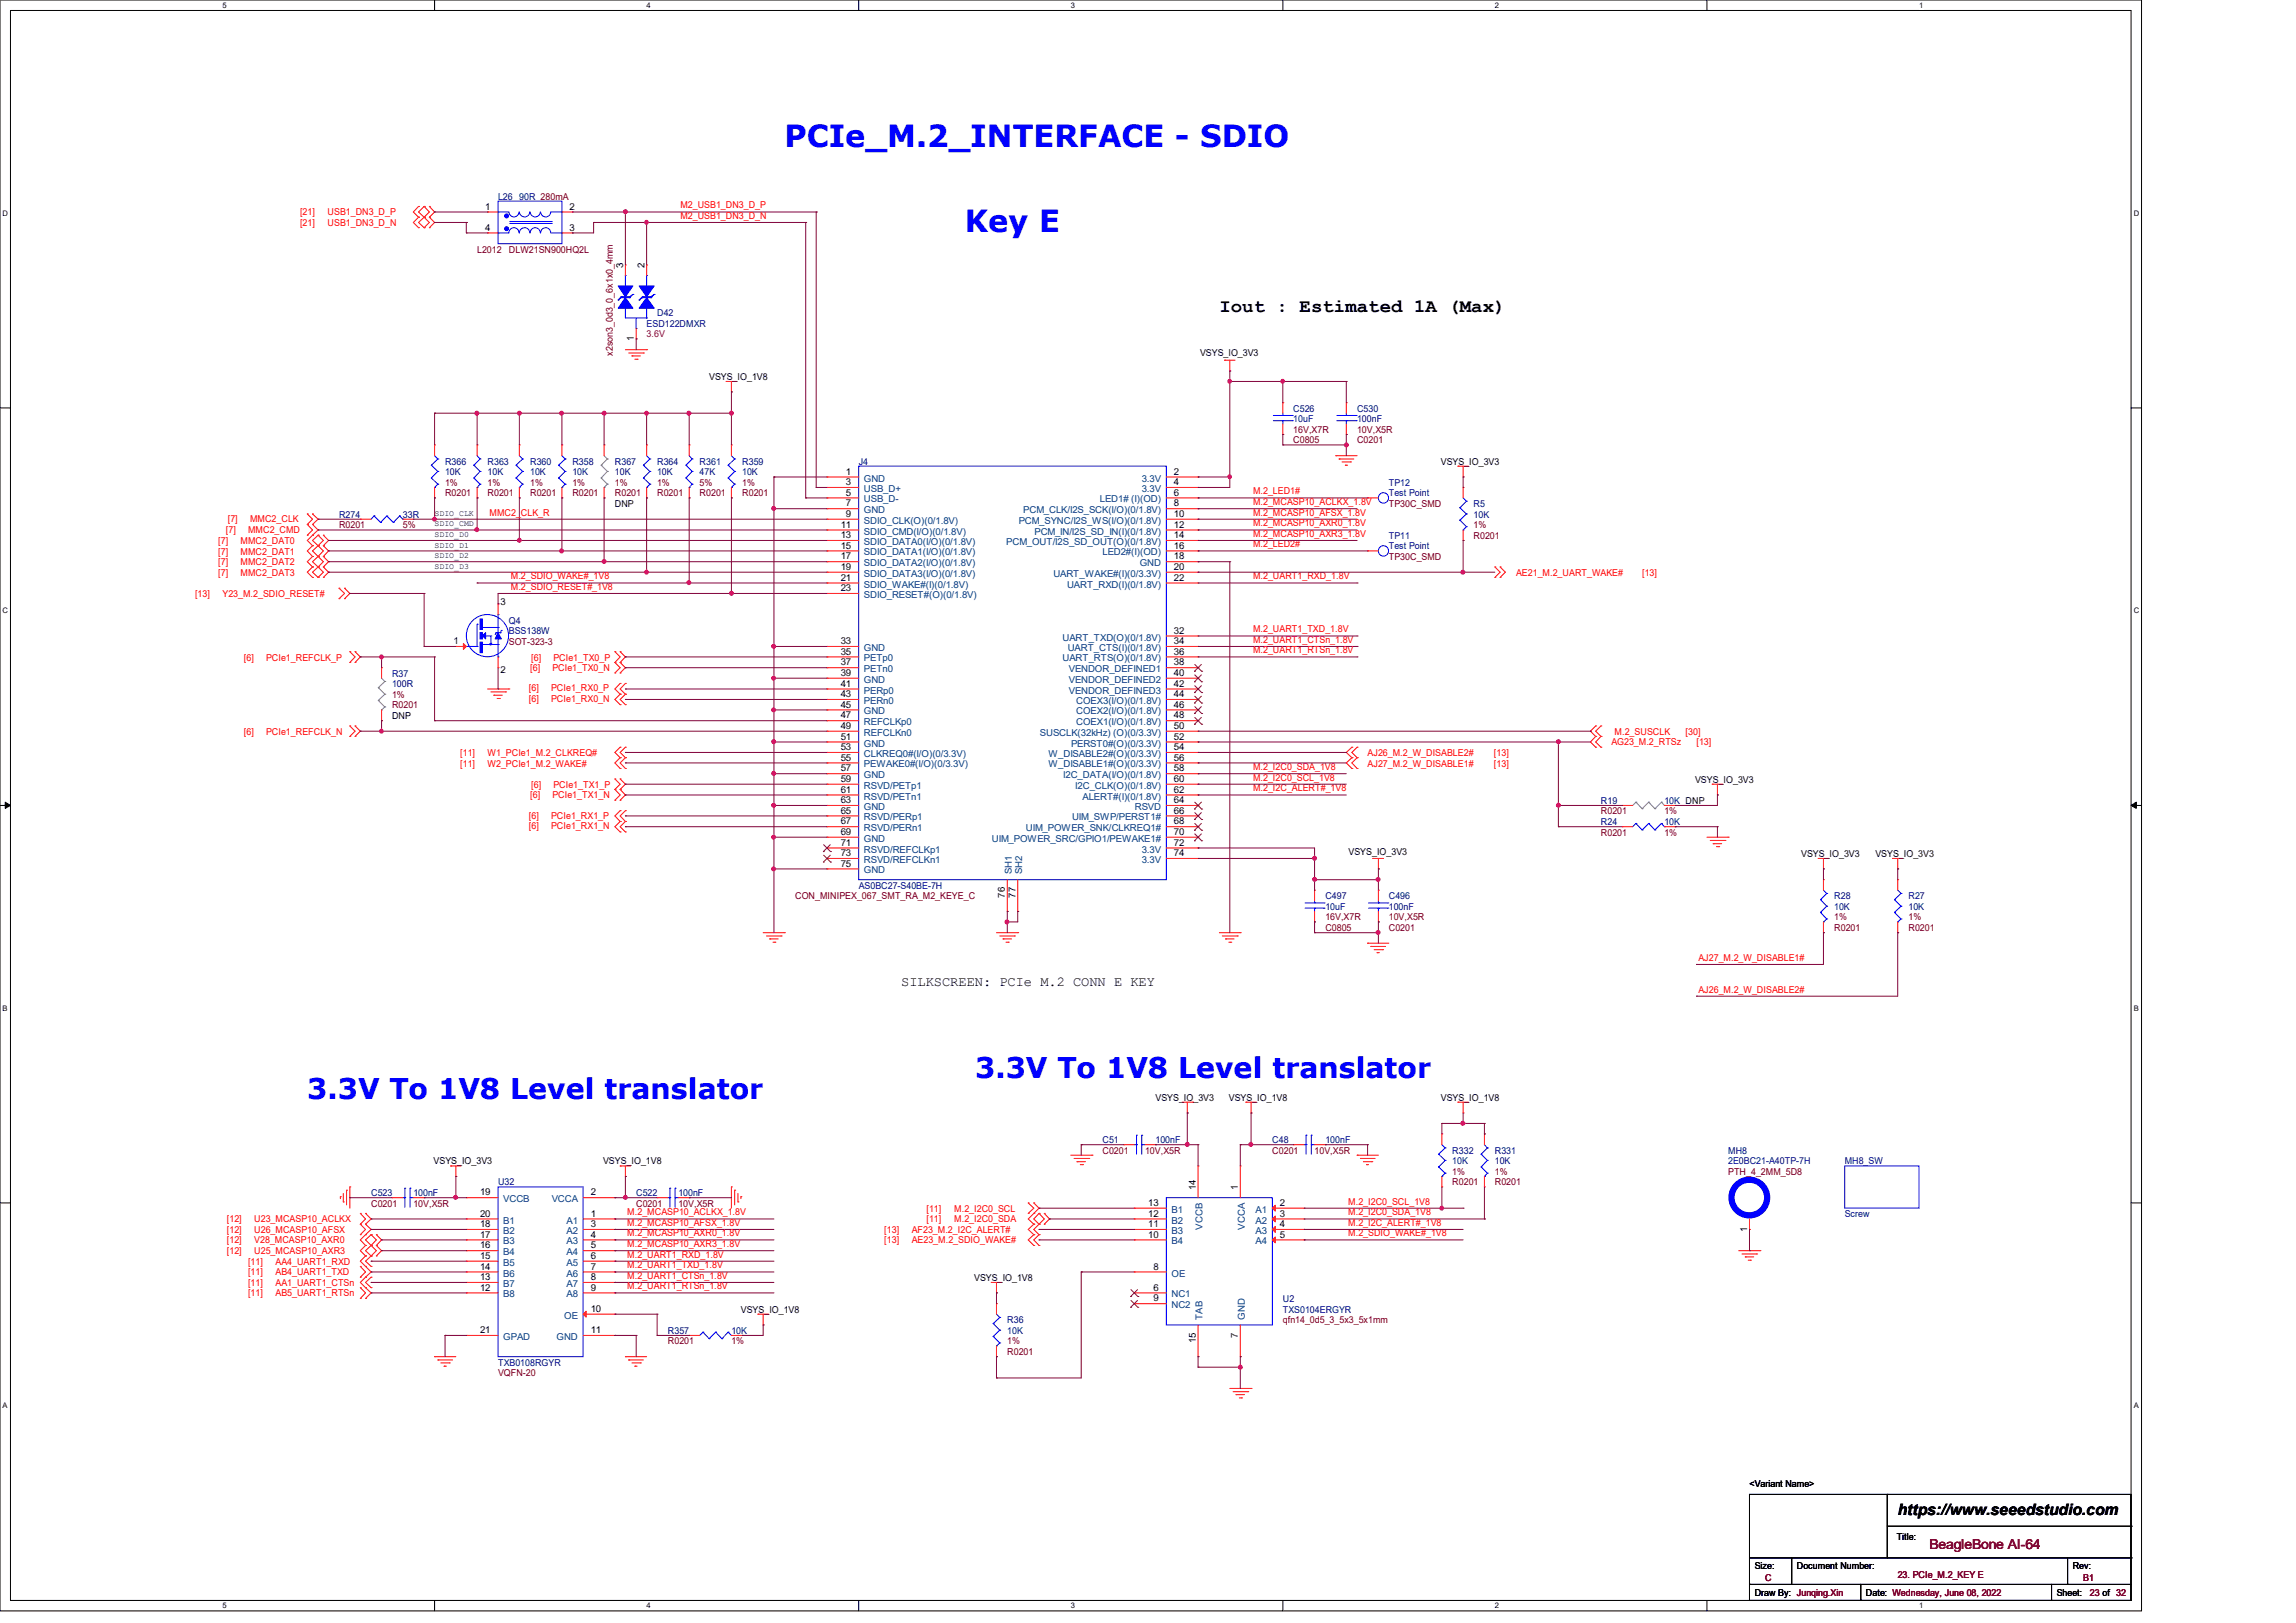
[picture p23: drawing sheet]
<svg xmlns="http://www.w3.org/2000/svg" width="297mm" height="210mm" viewBox="0 0 297 210" stroke-linecap="round" stroke-linejoin="round" font-family="sans-serif">
<defs><g id="words">
<g font-size="3.9" fill="#00f">
<text x="101.5" y="19">PCIe_M.2_INTERFACE - SDIO</text>
<text x="124.8" y="30">Key E</text>
</g>
<g font-size="3.7" fill="#00f">
<text x="39.8" y="142.2">3.3V To 1V8 Level translator</text>
<text x="126.2" y="139.5">3.3V To 1V8 Level translator</text>
</g>
<text font-size="2.5" x="157.7" y="40.4">Iout : Estimated 1A (Max)</text>
<text font-size="2" x="245.5" y="196.1">https://www.seeedstudio.com</text>
<text font-size="1.8" x="116.6" y="127.6">SILKSCREEN: PCIe M.2 CONN E KEY</text>
<text font-size="1.8" fill="#7f0000" x="249.6" y="200.5">BeagleBone AI-64</text>
<g font-size="1.2" fill="#f00">
<text x="38.8" y="27.9">[21]</text>
<text x="38.8" y="29.3">[21]</text>
<text x="42.4" y="27.9">USB1_DN3_D_P</text>
<text x="42.4" y="29.3">USB1_DN3_D_N</text>
<text x="88" y="27">M2_USB1_DN3_D_P</text>
<text x="88" y="28.3">M2_USB1_DN3_D_N</text>
<text x="162.1" y="64">M.2_LED1#</text>
<text x="162.1" y="65.4">M.2_MCASP10_ACLKX_1.8V</text>
<text x="28.2" y="70.4">[7]</text>
<text x="28.2" y="71.8">[7]</text>
<text x="29.2" y="69">[7]</text>
<text x="29.5" y="67.5">[7]</text>
<text x="31.1" y="70.4">MMC2_DAT0</text>
<text x="31.1" y="71.8">MMC2_DAT1</text>
<text x="32.1" y="69">MMC2_CMD</text>
<text x="32.3" y="67.5">MMC2_CLK</text>
<text x="63.3" y="66.7">MMC2_CLK_R</text>
<text x="162.1" y="70.8">M.2_LED2#</text>
<text x="162.1" y="66.7">M.2_MCASP10_AFSX_1.8V</text>
<text x="162.1" y="68.1">M.2_MCASP10_AXR0_1.8V</text>
<text x="162.1" y="69.5">M.2_MCASP10_AXR3_1.8V</text>
<text x="25.2" y="77.3">[13]</text>
<text x="28.2" y="73.2">[7]</text>
<text x="28.2" y="74.5">[7]</text>
<text x="28.8" y="77.3">Y23_M.2_SDIO_RESET#</text>
<text x="31.1" y="73.2">MMC2_DAT2</text>
<text x="31.1" y="74.5">MMC2_DAT3</text>
<text x="66.1" y="76.3">M.2_SDIO_RESET#_1V8</text>
<text x="66.1" y="75">M.2_SDIO_WAKE#_1V8</text>
<text x="162.1" y="75">M.2_UART1_RXD_1.8V</text>
<text x="196.1" y="74.5">AE21_M.2_UART_WAKE#</text>
<text x="212.4" y="74.5">[13]</text>
<text x="162.1" y="83.2">M.2_UART1_CTSn_1.8V</text>
<text x="162.1" y="81.8">M.2_UART1_TXD_1.8V</text>
<text x="31.5" y="85.5">[6]</text>
<text x="34.4" y="85.5">PCIe1_REFCLK_P</text>
<text x="68.4" y="89.4">[6]</text>
<text x="68.6" y="86.9">[6]</text>
<text x="68.7" y="85.5">[6]</text>
<text x="71.3" y="89.4">PCIe1_RX0_P</text>
<text x="71.5" y="86.9">PCIe1_TX0_N</text>
<text x="71.6" y="85.5">PCIe1_TX0_P</text>
<text x="162.1" y="84.5">M.2_UART1_RTSn_1.8V</text>
<text x="31.5" y="95.1">[6]</text>
<text x="34.4" y="95.1">PCIe1_REFCLK_N</text>
<text x="68.4" y="90.8">[6]</text>
<text x="71.3" y="90.8">PCIe1_RX0_N</text>
<text x="208.9" y="95.1">M.2_SUSCLK</text>
<text x="218.1" y="95.1">[30]</text>
<text x="59.5" y="99.2">[11]</text>
<text x="59.5" y="97.8">[11]</text>
<text x="63.1" y="99.2">W2_PCIe1_M.2_WAKE#</text>
<text x="63.1" y="97.8">W1_PCIe1_M.2_CLKREQ#</text>
<text x="68.7" y="101.9">[6]</text>
<text x="71.6" y="101.9">PCIe1_TX1_P</text>
<text x="162.1" y="101">M.2_I2C0_SCL_1V8</text>
<text x="162.1" y="99.7">M.2_I2C0_SDA_1V8</text>
<text x="176.9" y="99.2">AJ27_M.2_W_DISABLE1#</text>
<text x="176.9" y="97.8">AJ26_M.2_W_DISABLE2#</text>
<text x="193.2" y="99.2">[13]</text>
<text x="193.2" y="97.8">[13]</text>
<text x="208.4" y="96.4">AG23_M.2_RTSz</text>
<text x="219.4" y="96.4">[13]</text>
<text x="68.4" y="105.9">[6]</text>
<text x="68.4" y="107.3">[6]</text>
<text x="68.6" y="103.3">[6]</text>
<text x="71.3" y="105.9">PCIe1_RX1_P</text>
<text x="71.3" y="107.3">PCIe1_RX1_N</text>
<text x="71.5" y="103.3">PCIe1_TX1_N</text>
<text x="162.1" y="102.4">M.2_I2C_ALERT#_1V8</text>
<text x="219.7" y="124.3">AJ27_M.2_W_DISABLE1#</text>
<text x="219.7" y="128.4">AJ26_M.2_W_DISABLE2#</text>
<text x="174.4" y="155.9">M.2_I2C0_SCL_1V8</text>
<text x="29.3" y="159.6">[12]</text>
<text x="29.3" y="160.9">[12]</text>
<text x="29.3" y="158.2">[12]</text>
<text x="32.9" y="158.2">U23_MCASP10_ACLKX</text>
<text x="32.9" y="159.6">U26_MCASP10_AFSX</text>
<text x="32.9" y="160.9">V28_MCASP10_AXR0</text>
<text x="81.2" y="157.3">M.2_MCASP10_ACLKX_1.8V</text>
<text x="81.2" y="158.6">M.2_MCASP10_AFSX_1.8V</text>
<text x="81.2" y="160">M.2_MCASP10_AXR0_1.8V</text>
<text x="81.2" y="161.4">M.2_MCASP10_AXR3_1.8V</text>
<text x="114.4" y="159.6">[13]</text>
<text x="114.4" y="160.9">[13]</text>
<text x="117.9" y="160.9">AE23_M.2_SDIO_WAKE#</text>
<text x="117.9" y="159.6">AF23_M.2_I2C_ALERT#</text>
<text x="119.8" y="156.8">[11]</text>
<text x="119.8" y="158.2">[11]</text>
<text x="123.4" y="156.8">M.2_I2C0_SCL</text>
<text x="123.4" y="158.2">M.2_I2C0_SDA</text>
<text x="174.4" y="157.3">M.2_I2C0_SDA_1V8</text>
<text x="174.4" y="160">M.2_SDIO_WAKE#_1V8</text>
<text x="174.4" y="158.6">M.2_I2C_ALERT#_1V8</text>
<text x="29.3" y="162.3">[12]</text>
<text x="32.1" y="163.7">[11]</text>
<text x="32.1" y="166.4">[11]</text>
<text x="32.1" y="167.8">[11]</text>
<text x="32.1" y="165">[11]</text>
<text x="32.9" y="162.3">U25_MCASP10_AXR3</text>
<text x="35.6" y="163.7">AA4_UART1_RXD</text>
<text x="35.6" y="165">AB4_UART1_TXD</text>
<text x="35.6" y="166.4">AA1_UART1_CTSn</text>
<text x="35.6" y="167.8">AB5_UART1_RTSn</text>
<text x="81.2" y="162.7">M.2_UART1_RXD_1.8V</text>
<text x="81.2" y="164.1">M.2_UART1_TXD_1.8V</text>
<text x="81.2" y="165.5">M.2_UART1_CTSn_1.8V</text>
<text x="81.2" y="166.8">M.2_UART1_RTSn_1.8V</text>
</g>
<g font-size="1.2">
<text x="62.8" y="27.1">1</text>
<text x="62.8" y="29.8">4</text>
<text x="73.7" y="27.1">2</text>
<text x="73.7" y="29.8">3</text>
<text x="80.6" y="34.7" transform="rotate(-90 80.6 34.7)">3</text>
<text x="83.4" y="34.7" transform="rotate(-90 83.4 34.7)">2</text>
<text x="82" y="44.2" transform="rotate(-90 82 44.2)">1</text>
<text x="155.2" y="46.1">VSYS_IO_3V3</text>
<text x="91.7" y="49.1">VSYS_IO_1V8</text>
<text x="79.5" y="65.6">DNP</text>
<text x="109.4" y="61.4">1</text>
<text x="109.4" y="62.8">3</text>
<text x="109.4" y="64.1">5</text>
<text x="109.4" y="65.5">7</text>
<text x="151.8" y="61.4">2</text>
<text x="151.8" y="62.8">4</text>
<text x="151.8" y="64.1">6</text>
<text x="151.8" y="65.5">8</text>
<text x="186.4" y="60.1">VSYS_IO_3V3</text>
<text x="108.8" y="68.3">11</text>
<text x="108.8" y="69.6">13</text>
<text x="108.8" y="71">15</text>
<text x="109.4" y="66.9">9</text>
<text x="151.8" y="66.9">10</text>
<text x="151.8" y="68.3">12</text>
<text x="151.8" y="69.6">14</text>
<text x="151.8" y="71">16</text>
<text x="108.8" y="72.4">17</text>
<text x="108.8" y="73.7">19</text>
<text x="108.8" y="75.1">21</text>
<text x="108.8" y="76.5">23</text>
<text x="151.8" y="72.4">18</text>
<text x="151.8" y="73.7">20</text>
<text x="151.8" y="75.1">22</text>
<text x="58.7" y="83.4">1</text>
<text x="64.7" y="78.3">3</text>
<text x="108.8" y="83.4">33</text>
<text x="151.8" y="82">32</text>
<text x="151.8" y="83.4">34</text>
<text x="64.7" y="87.1">2</text>
<text x="108.8" y="84.7">35</text>
<text x="108.8" y="86.1">37</text>
<text x="108.8" y="87.5">39</text>
<text x="108.8" y="88.9">41</text>
<text x="151.8" y="84.7">36</text>
<text x="151.8" y="86.1">38</text>
<text x="151.8" y="87.5">40</text>
<text x="151.8" y="88.9">42</text>
<text x="50.7" y="93">DNP</text>
<text x="108.8" y="90.2">43</text>
<text x="108.8" y="91.6">45</text>
<text x="108.8" y="93">47</text>
<text x="108.8" y="94.3">49</text>
<text x="108.8" y="95.7">51</text>
<text x="151.8" y="90.2">44</text>
<text x="151.8" y="91.6">46</text>
<text x="151.8" y="93">48</text>
<text x="151.8" y="94.3">50</text>
<text x="151.8" y="95.7">52</text>
<text x="108.8" y="97.1">53</text>
<text x="108.8" y="98.4">55</text>
<text x="108.8" y="99.8">57</text>
<text x="108.8" y="101.2">59</text>
<text x="151.8" y="97.1">54</text>
<text x="151.8" y="98.4">56</text>
<text x="151.8" y="99.8">58</text>
<text x="151.8" y="101.2">60</text>
<text x="219.3" y="101.3">VSYS_IO_3V3</text>
<text x="108.8" y="102.6">61</text>
<text x="108.8" y="103.9">63</text>
<text x="108.8" y="105.3">65</text>
<text x="108.8" y="106.7">67</text>
<text x="151.8" y="102.6">62</text>
<text x="151.8" y="103.9">64</text>
<text x="151.8" y="105.3">66</text>
<text x="151.8" y="106.7">68</text>
<text x="108.8" y="108">69</text>
<text x="108.8" y="109.4">71</text>
<text x="108.8" y="110.8">73</text>
<text x="108.8" y="112.1">75</text>
<text x="151.8" y="108">70</text>
<text x="151.8" y="109.4">72</text>
<text x="151.8" y="110.8">74</text>
<text x="174.5" y="110.6">VSYS_IO_3V3</text>
<text x="233" y="110.9">VSYS_IO_3V3</text>
<text x="242.6" y="110.9">VSYS_IO_3V3</text>
<text x="130" y="116.2" transform="rotate(-90 130 116.2)">76</text>
<text x="131.4" y="116.2" transform="rotate(-90 131.4 116.2)">77</text>
<text x="149.5" y="142.4">VSYS_IO_3V3</text>
<text x="159" y="142.4">VSYS_IO_1V8</text>
<text x="186.4" y="142.4">VSYS_IO_1V8</text>
<text x="56.1" y="150.6">VSYS_IO_3V3</text>
<text x="62.1" y="154.7">19</text>
<text x="76.4" y="154.7">2</text>
<text x="78" y="150.6">VSYS_IO_1V8</text>
<text x="154.7" y="154" transform="rotate(-90 154.7 154)">14</text>
<text x="160.1" y="154" transform="rotate(-90 160.1 154)">1</text>
<text x="62.1" y="157.4">20</text>
<text x="62.1" y="158.8">18</text>
<text x="62.1" y="160.1">17</text>
<text x="62.1" y="161.5">16</text>
<text x="76.4" y="157.4">1</text>
<text x="76.4" y="158.8">3</text>
<text x="76.4" y="160.1">4</text>
<text x="76.4" y="161.5">5</text>
<text x="148.5" y="160.1">10</text>
<text x="148.5" y="158.8">11</text>
<text x="148.5" y="157.4">12</text>
<text x="148.5" y="156">13</text>
<text x="165.6" y="156">2</text>
<text x="165.6" y="157.4">3</text>
<text x="165.6" y="158.8">4</text>
<text x="165.6" y="160.1">5</text>
<text x="226" y="159.4" transform="rotate(-90 226 159.4)">1</text>
<text x="62.1" y="162.9">15</text>
<text x="62.1" y="164.3">14</text>
<text x="62.1" y="165.6">13</text>
<text x="62.1" y="167">12</text>
<text x="76.4" y="165.6">8</text>
<text x="76.4" y="162.9">6</text>
<text x="76.4" y="167">9</text>
<text x="76.4" y="164.3">7</text>
<text x="126" y="165.7">VSYS_IO_1V8</text>
<text x="149.2" y="164.3">8</text>
<text x="149.2" y="167">6</text>
<text x="62.1" y="172.5">21</text>
<text x="76.4" y="169.8">10</text>
<text x="76.4" y="172.5">11</text>
<text x="95.8" y="169.8">VSYS_IO_1V8</text>
<text x="149.2" y="168.4">9</text>
<text x="154.7" y="173.8" transform="rotate(-90 154.7 173.8)">15</text>
<text x="160.1" y="173.1" transform="rotate(-90 160.1 173.1)">7</text>
<text x="226.3" y="192.4">&lt;Variant Name&gt;</text>
<text x="227" y="203">Size:</text>
<text x="232.5" y="203">Document Number:</text>
<text x="245.4" y="199.3">Title:</text>
<text x="268.1" y="203">Rev:</text>
<text x="227" y="206.6">Draw By: Junqing.Xin</text>
<text x="241.4" y="206.6">Date: Wednesday, June 08, 2022</text>
<text x="266.1" y="206.6">Sheet:</text>
</g>
<g font-size="1.2" fill="#00007f">
<text x="64.4" y="25.8">L26 90R 280mA</text>
<text x="85" y="40.9">D42</text>
<text x="83.6" y="42.3">ESD122DMXR</text>
<text x="167.3" y="53.3">C526</text>
<text x="175.6" y="53.3">C530</text>
<text x="167.3" y="54.6">10uF</text>
<text x="175.6" y="54.6">100nF</text>
<text x="57.6" y="60.1">R366</text>
<text x="57.6" y="61.5">10K</text>
<text x="63.1" y="60.1">R363</text>
<text x="63.1" y="61.5">10K</text>
<text x="68.6" y="60.1">R360</text>
<text x="68.6" y="61.5">10K</text>
<text x="74" y="60.1">R358</text>
<text x="74" y="61.5">10K</text>
<text x="79.5" y="60.1">R367</text>
<text x="79.5" y="61.5">10K</text>
<text x="85" y="60.1">R364</text>
<text x="85" y="61.5">10K</text>
<text x="90.5" y="60.1">R361</text>
<text x="90.5" y="61.5">47K</text>
<text x="96" y="60.1">R359</text>
<text x="96" y="61.5">10K</text>
<text x="111.1" y="60.1">J4</text>
<text x="179.7" y="62.9">TP12</text>
<text x="179.7" y="64.2">Test Point</text>
<text x="190.6" y="65.6">R5</text>
<text x="43.9" y="67">R274</text>
<text x="52.1" y="67">33R</text>
<text x="179.7" y="69.7">TP11</text>
<text x="179.7" y="71.1">Test Point</text>
<text x="190.6" y="67">10K</text>
<text x="65.8" y="80.7">Q4</text>
<text x="65.8" y="82">BSS138W</text>
<text x="50.7" y="87.5">R37</text>
<text x="50.7" y="88.9">100R</text>
<text x="207.1" y="106.7">R24</text>
<text x="207.1" y="104">R19</text>
<text x="215.3" y="106.7">10K</text>
<text x="215.3" y="104">10K DNP</text>
<text x="111.1" y="115">AS0BC27-S40BE-7H</text>
<text x="171.4" y="116.3">C497</text>
<text x="171.4" y="117.7">10uF</text>
<text x="179.7" y="116.3">C496</text>
<text x="179.7" y="117.7">100nF</text>
<text x="237.3" y="116.3">R28</text>
<text x="237.3" y="117.7">10K</text>
<text x="246.9" y="116.3">R27</text>
<text x="246.9" y="117.7">10K</text>
<text x="142.6" y="147.9">C51</text>
<text x="149.5" y="147.9">100nF</text>
<text x="164.6" y="147.9">C48</text>
<text x="171.4" y="147.9">100nF</text>
<text x="187.9" y="149.3">R332</text>
<text x="193.4" y="149.3">R331</text>
<text x="223.6" y="149.3">MH8</text>
<text x="48" y="154.7">C523</text>
<text x="53.5" y="154.7">100nF</text>
<text x="64.4" y="153.4">U32</text>
<text x="82.3" y="154.7">C522</text>
<text x="87.8" y="154.7">100nF</text>
<text x="187.9" y="150.6">10K</text>
<text x="193.4" y="150.6">10K</text>
<text x="223.6" y="150.6">2E0BC21-A40TP-7H</text>
<text x="238.6" y="150.6">MH8_SW</text>
<text x="238.6" y="157.5">Screw</text>
<text x="86.4" y="172.6">R357</text>
<text x="94.6" y="172.6">10K</text>
<text x="130.3" y="171.2">R36</text>
<text x="130.3" y="172.6">10K</text>
<text x="165.9" y="168.4">U2</text>
<text x="165.9" y="169.8">TXS0104ERGYR</text>
<text x="64.4" y="176.7">TXB0108RGYR</text>
</g>
<g font-size="1.2" fill="#7f0000">
<text x="61.7" y="32.7">L2012</text>
<text x="65.8" y="32.7">DLW21SN900HQ2L</text>
<text x="79.3" y="46.1" transform="rotate(-90 79.3 46.1)">x2son3_0d3_0_6x1x0_4mm</text>
<text x="167.3" y="57.4">C0805</text>
<text x="167.3" y="56">16V,X7R</text>
<text x="175.6" y="57.4">C0201</text>
<text x="175.6" y="56">10V,X5R</text>
<text x="57.6" y="62.9">1%</text>
<text x="57.6" y="64.2">R0201</text>
<text x="63.1" y="62.9">1%</text>
<text x="63.1" y="64.2">R0201</text>
<text x="68.6" y="62.9">1%</text>
<text x="68.6" y="64.2">R0201</text>
<text x="74" y="62.9">1%</text>
<text x="74" y="64.2">R0201</text>
<text x="79.5" y="62.9">1%</text>
<text x="79.5" y="64.2">R0201</text>
<text x="85" y="62.9">1%</text>
<text x="85" y="64.2">R0201</text>
<text x="90.5" y="62.9">5%</text>
<text x="90.5" y="64.2">R0201</text>
<text x="96" y="62.9">1%</text>
<text x="96" y="64.2">R0201</text>
<text x="179.7" y="65.6">TP30C_SMD</text>
<text x="43.9" y="68.3">R0201</text>
<text x="52.1" y="68.3">5%</text>
<text x="190.6" y="68.3">1%</text>
<text x="190.6" y="69.7">R0201</text>
<text x="179.7" y="72.4">TP30C_SMD</text>
<text x="65.8" y="83.4">SOT-323-3</text>
<text x="50.7" y="90.3">1%</text>
<text x="50.7" y="91.7">R0201</text>
<text x="207.1" y="105.4">R0201</text>
<text x="215.3" y="105.4">1%</text>
<text x="207.1" y="108.1">R0201</text>
<text x="215.3" y="108.1">1%</text>
<text x="102.9" y="116.3">CON_MINIPEX_067_SMT_RA_M2_KEYE_C</text>
<text x="171.4" y="119.1">16V,X7R</text>
<text x="179.7" y="119.1">10V,X5R</text>
<text x="237.3" y="119.1">1%</text>
<text x="246.9" y="119.1">1%</text>
<text x="171.4" y="120.4">C0805</text>
<text x="179.7" y="120.4">C0201</text>
<text x="237.3" y="120.4">R0201</text>
<text x="246.9" y="120.4">R0201</text>
<text x="142.6" y="149.3">C0201</text>
<text x="148.1" y="149.3">10V,X5R</text>
<text x="164.6" y="149.3">C0201</text>
<text x="170.1" y="149.3">10V,X5R</text>
<text x="187.9" y="152">1%</text>
<text x="187.9" y="153.4">R0201</text>
<text x="193.4" y="152">1%</text>
<text x="193.4" y="153.4">R0201</text>
<text x="223.6" y="152">PTH_4_2MM_5D8</text>
<text x="48" y="156.1">C0201</text>
<text x="53.5" y="156.1">10V,X5R</text>
<text x="82.3" y="156.1">C0201</text>
<text x="87.8" y="156.1">10V,X5R</text>
<text x="86.4" y="173.9">R0201</text>
<text x="94.6" y="173.9">1%</text>
<text x="130.3" y="173.9">1%</text>
<text x="165.9" y="171.2">qfn14_0d5_3_5x3_5x1mm</text>
<text x="64.4" y="178.1">VQFN-20</text>
<text x="130.3" y="175.3">R0201</text>
<text x="228.3" y="204.6">C</text>
<text x="245.5" y="204.1">23. PCIe_M.2_KEY E</text>
<text x="269.5" y="204.6">B1</text>
<text x="270.3" y="206.6">23 of 32</text>
</g>
<text font-size="1.2" fill="#7f003f" x="83.6" y="43.6">3.6V</text>
<g font-size="1.2" fill="#003f7f">
<text x="111.8" y="62.3">GND</text>
<text x="111.8" y="63.7">USB_D+</text>
<text x="111.8" y="65">USB_D-</text>
<text x="142.3" y="65">LED1# (I)(OD)</text>
<text x="147.7" y="62.3">3.3V</text>
<text x="147.7" y="63.7">3.3V</text>
<text x="111.8" y="66.4">GND</text>
<text x="111.8" y="67.8">SDIO_CLK(O)(0/1.8V)</text>
<text x="111.8" y="69.2">SDIO_CMD(I/O)(0/1.8V)</text>
<text x="111.8" y="70.5">SDIO_DATA0(I/O)(0/1.8V)</text>
<text x="111.8" y="71.9">SDIO_DATA1(I/O)(0/1.8V)</text>
<text x="130.2" y="70.5">PCM_OUT/I2S_SD_OUT(O)(0/1.8V)</text>
<text x="131.8" y="67.8">PCM_SYNC/I2S_WS(I/O)(0/1.8V)</text>
<text x="132.4" y="66.4">PCM_CLK/I2S_SCK(I/O)(0/1.8V)</text>
<text x="133.8" y="69.2">PCM_IN/I2S_SD_IN(I)(0/1.8V)</text>
<text x="142.6" y="71.9">LED2#(I)(OD)</text>
<text x="111.8" y="73.3">SDIO_DATA2(I/O)(0/1.8V)</text>
<text x="111.8" y="74.6">SDIO_DATA3(I/O)(0/1.8V)</text>
<text x="111.8" y="76">SDIO_WAKE#(I)(0/1.8V)</text>
<text x="111.8" y="77.4">SDIO_RESET#(O)(0/1.8V)</text>
<text x="136.3" y="74.6">UART_WAKE#(I)(0/3.3V)</text>
<text x="138" y="76">UART_RXD(I)(0/1.8V)</text>
<text x="147.4" y="73.3">GND</text>
<text x="137.5" y="82.9">UART_TXD(O)(0/1.8V)</text>
<text x="111.8" y="84.2">GND</text>
<text x="111.8" y="85.6">PETp0</text>
<text x="111.8" y="87">PETn0</text>
<text x="111.8" y="88.3">GND</text>
<text x="111.8" y="89.7">PERp0</text>
<text x="137.5" y="85.6">UART_RTS(O)(0/1.8V)</text>
<text x="138.1" y="84.2">UART_CTS(I)(0/1.8V)</text>
<text x="138.3" y="87">VENDOR_DEFINED1</text>
<text x="138.3" y="88.3">VENDOR_DEFINED2</text>
<text x="138.3" y="89.7">VENDOR_DEFINED3</text>
<text x="111.8" y="91.1">PERn0</text>
<text x="111.8" y="92.5">GND</text>
<text x="111.8" y="93.9">REFCLKp0</text>
<text x="111.8" y="95.2">REFCLKn0</text>
<text x="134.5" y="95.2">SUSCLK(32kHz) (O)(0/3.3V)</text>
<text x="139.2" y="91.1">COEX3(I/O)(0/1.8V)</text>
<text x="139.2" y="92.5">COEX2(I/O)(0/1.8V)</text>
<text x="139.2" y="93.9">COEX1(I/O)(0/1.8V)</text>
<text x="111.8" y="96.6">GND</text>
<text x="111.8" y="98">CLKREQ0#(I/O)(0/3.3V)</text>
<text x="111.8" y="99.3">PEWAKE0#(I/O)(0/3.3V)</text>
<text x="111.8" y="100.7">GND</text>
<text x="135.6" y="98">W_DISABLE2#(O)(0/3.3V)</text>
<text x="135.6" y="99.3">W_DISABLE1#(O)(0/3.3V)</text>
<text x="137.5" y="100.7">I2C_DATA(I/O)(0/1.8V)</text>
<text x="138.6" y="96.6">PERST0#(O)(0/3.3V)</text>
<text x="111.8" y="102.1">RSVD/PETp1</text>
<text x="111.8" y="103.5">RSVD/PETn1</text>
<text x="111.8" y="104.8">GND</text>
<text x="111.8" y="106.2">RSVD/PERp1</text>
<text x="111.8" y="107.6">RSVD/PERn1</text>
<text x="132.7" y="107.6">UIM_POWER_SNK/CLKREQ1#</text>
<text x="138.7" y="106.2">UIM_SWP/PERST1#</text>
<text x="139.1" y="102.1">I2C_CLK(O)(0/1.8V)</text>
<text x="140" y="103.5">ALERT#(I)(0/1.8V)</text>
<text x="146.8" y="104.8">RSVD</text>
<text x="111.8" y="108.9">GND</text>
<text x="111.8" y="110.3">RSVD/REFCLKp1</text>
<text x="111.8" y="111.7">RSVD/REFCLKn1</text>
<text x="111.8" y="113">GND</text>
<text x="128.3" y="108.9">UIM_POWER_SRC/GPIO1/PEWAKE1#</text>
<text x="130.9" y="113.2" transform="rotate(-90 130.9 113.2)">SH1</text>
<text x="132.2" y="113.2" transform="rotate(-90 132.2 113.2)">SH2</text>
<text x="147.7" y="110.3">3.3V</text>
<text x="147.7" y="111.7">3.3V</text>
<text x="65.1" y="155.6">VCCB</text>
<text x="71.4" y="155.6">VCCA</text>
<text x="65.1" y="158.3">B1</text>
<text x="65.1" y="159.7">B2</text>
<text x="65.1" y="161">B3</text>
<text x="73.3" y="158.3">A1</text>
<text x="73.3" y="159.7">A2</text>
<text x="73.3" y="161">A3</text>
<text x="151.5" y="161">B4</text>
<text x="151.5" y="159.7">B3</text>
<text x="151.5" y="158.3">B2</text>
<text x="151.5" y="156.9">B1</text>
<text x="155.6" y="159.1" transform="rotate(-90 155.6 159.1)">VCCB</text>
<text x="161" y="159.1" transform="rotate(-90 161 159.1)">VCCA</text>
<text x="162.4" y="156.9">A1</text>
<text x="162.4" y="158.3">A2</text>
<text x="162.4" y="159.7">A3</text>
<text x="162.4" y="161">A4</text>
<text x="65.1" y="162.4">B4</text>
<text x="65.1" y="163.8">B5</text>
<text x="65.1" y="165.2">B6</text>
<text x="65.1" y="166.5">B7</text>
<text x="65.1" y="167.9">B8</text>
<text x="73.3" y="166.5">A7</text>
<text x="73.3" y="162.4">A4</text>
<text x="73.3" y="163.8">A5</text>
<text x="73.3" y="167.9">A8</text>
<text x="73.3" y="165.2">A6</text>
<text x="151.5" y="165.2">OE</text>
<text x="151.5" y="167.9">NC1</text>
<text x="65.1" y="173.4">GPAD</text>
<text x="72" y="173.4">GND</text>
<text x="73" y="170.6">OE</text>
<text x="151.5" y="169.3">NC2</text>
<text x="155.6" y="170.8" transform="rotate(-90 155.6 170.8)">TAB</text>
<text x="161" y="170.8" transform="rotate(-90 161 170.8)">GND</text>
</g>
<g font-size="1.1">
<text x="56.2" y="69.5">SDIO_D0</text>
<text x="56.2" y="70.9">SDIO_D1</text>
<text x="56.2" y="66.8">SDIO_CLK</text>
<text x="56.2" y="68.1">SDIO_CMD</text>
<text x="56.2" y="72.2">SDIO_D2</text>
<text x="56.2" y="73.6">SDIO_D3</text>
</g>
<g font-size="1">
<text x="28.8" y="1">5</text>
<text x="83.7" y="1">4</text>
<text x="138.5" y="1">3</text>
<text x="193.4" y="1">2</text>
<text x="248.2" y="1">1</text>
<text x=".3" y="27.9">D</text>
<text x="276" y="27.9">D</text>
<text x=".3" y="79.4">C</text>
<text x="276" y="79.4">C</text>
<text x=".3" y="130.8">B</text>
<text x="276" y="130.8">B</text>
<text x=".3" y="182.2">A</text>
<text x="276" y="182.2">A</text>
<text x="28.8" y="208.1">5</text>
<text x="83.7" y="208.1">4</text>
<text x="138.5" y="208.1">3</text>
<text x="193.4" y="208.1">2</text>
<text x="248.2" y="208.1">1</text>
</g>
</g></defs>
<path d="M0 0h277v208.4h-277zM1.4 1.4h274.3v205.7h-274.3z" fill="none" stroke="#000" stroke-width=".13"/>
<g fill="#fff">
<path d="M28.8 .1h.5v1.1h-.5z"/>
<path d="M28.8 207.2h.5v1.1h-.5z"/>
</g>
<path d="M56.2 0v1.4M56.2 207.1v1.3" fill="none" stroke="#000" stroke-width=".13"/>
<g fill="#fff">
<path d="M83.7 .1h.5v1.1h-.5z"/>
<path d="M83.7 207.2h.5v1.1h-.5z"/>
</g>
<path d="M111.1 0v1.4M111.1 207.1v1.3" fill="none" stroke="#000" stroke-width=".13"/>
<g fill="#fff">
<path d="M138.5 .1h.6v1.1h-.6z"/>
<path d="M138.5 207.2h.6v1.1h-.6z"/>
</g>
<path d="M165.9 0v1.4M165.9 207.1v1.3" fill="none" stroke="#000" stroke-width=".13"/>
<g fill="#fff">
<path d="M193.4 .1h.5v1.1h-.5z"/>
<path d="M193.4 207.2h.5v1.1h-.5z"/>
</g>
<path d="M220.8 0v1.4M220.8 207.1v1.3" fill="none" stroke="#000" stroke-width=".13"/>
<g fill="#fff">
<path d="M248.2 .1h.6v1.1h-.6z"/>
<path d="M248.2 207.2h.6v1.1h-.6z"/>
<path d="M.3 27.1h.8v1.1h-.8z"/>
<path d="M276 27.1h.7v1.1h-.7z"/>
<path d="M.3 78.5h.8v1.1h-.8z"/>
<path d="M276 78.5h.7v1.1h-.7z"/>
</g>
<path d="M0 52.8h1.4M275.7 52.8h1.3" fill="none" stroke="#000" stroke-width=".13"/>
<g fill="#fff">
<path d="M.3 129.9h.7v1.1h-.7z"/>
<path d="M276 129.9h.6v1.1h-.6z"/>
</g>
<path d="M0 104.2h1.4M275.7 104.2h1.3" fill="none" stroke="#000" stroke-width=".13"/>
<path d="M.7 103.8l.7 .4-.7 .4zM275.7 104.2l.7-.4v.8z" fill="#000" stroke="#000" stroke-width=".13"/>
<g fill="#fff">
<path d="M.3 181.4h.7v1.1h-.7z"/>
<path d="M276 181.4h.6v1.1h-.6z"/>
</g>
<g fill="none" stroke="#000" stroke-width=".13">
<path d="M0 155.7h1.4M275.7 155.7h1.3M226.3 193.4h49.4v13.7h-49.4zM244.1 193.4h.1M244.1 193.4v8.2M244.1 197.5h31.6M275.7 197.5h.1M226.3 205h.1M226.3 205h49.4M226.3 201.6h49.4M231.8 205h.1M231.8 201.6v3.4"/>
<path d="M240.7 207.1h.1M240.7 205v2.1M265.4 207.1h.1M265.4 205v2.1M267.5 205h.1M267.5 201.6v3.4M275.7 201.6h.1"/>
</g>
<g fill="none" stroke="#f00" stroke-width=".13">
<path d="M54.1 26.7h.1M54.1 28.1h.1M54.1 29.5h.1M54.1 26.7l-.6 .7 .6 .7M54.1 28.1l-.6 .7 .6 .7M54.9 28.1h.1M54.9 26.7h.1M54.9 29.5h.1M54.9 26.7l.6 .7-.6 .7M54.9 26.7l-.8 .7 .8 .7M54.9 28.1l.6 .7-.6 .7M54.9 28.1l-.8 .7 .8 .7"/>
<path d="M55.5 26.7h.1M55.5 28.1h.1M55.5 29.5h.1M55.5 26.7l.7 .7-.7 .7M55.5 28.1l.7 .7-.7 .7M63.1 27.4h.1M63.1 30.1h.1M63.1 27.4h1.3M63.1 30.1h1.3M72.7 27.4h1.3M72.7 30.1h1.3M74 27.4h.1"/>
<path d="M74 30.1h.1M80.9 34.3h.1M80.9 34.3v1.3M83.7 34.3h.1M83.7 34.3v1.3M56.2 57.6h.1M56.2 57.6v1.4M61.7 57.6h.1M61.7 57.6v1.4M67.2 57.6h.1M67.2 57.6v1.4M72.7 57.6h.1"/>
<path d="M72.7 57.6v1.4M78.1 57.6h.1M78.1 57.6v1.4M80.9 45.3h2.8M81.3 45.7h1.9M81.7 46.1h.1M81.7 46.1h1.1M82.1 46.5h.3M82.3 43.9h.1M82.3 42.5v1.4M82.4 46.5h.1M83.2 45.7h.1"/>
<path d="M83.7 45.3h.1M83.7 57.6h.1M83.7 57.6v1.4M89.2 57.6h.1M89.2 57.6v1.4M93.9 49.4h.1M93.9 49.4h1.4M94.6 50.7h.1M94.6 57.6h.1M94.6 49.4v1.3M94.6 57.6v1.4M158.4 46.6h.1"/>
<path d="M158.4 46.6h1.4M159.1 48h.1M159.1 46.6v1.4M165.9 52.1h.1M165.9 56.2h.1M165.9 52.1v1.4M165.9 54.9v1.3M172.8 59h.1M172.8 59h2.8M173.2 59.4h.1M173.2 59.4h1.9M173.6 59.8h1.1"/>
<path d="M174.2 52.1h.1M174.2 56.2h.1M174.2 52.1v1.4M174.2 54.9v1.3M174.7 59.8h.1M39.8 69.3h.1M39.8 67.9h.1M39.8 66.5h.1M39.8 67.9l.6 .7-.6 .7M39.8 66.5l.6 .7-.6 .7M40.4 69.3h.1M40.4 70.6h.1"/>
<path d="M40.4 72h.1M40.4 73.4h.1M40.4 74.7h.1M40.4 67.9h.1M40.4 66.5h.1M40.4 67.9l.7 .7-.7 .7M40.4 72l-.6 .7 .6 .7M40.4 69.3l-.6 .6 .6 .7M40.4 70.6l-.6 .7 .6 .7M40.4 73.4l-.6 .6 .6 .7M40.4 66.5l.7 .7-.7 .7M41.1 70.6h.1"/>
<path d="M41.1 69.3h.1M41.1 72h.1M41.1 73.4h.1M41.1 74.7h.1M41.1 69.3l.7 .6-.7 .7M41.1 69.3l-.7 .6 .7 .7M41.1 70.6l.7 .7-.7 .7M41.1 70.6l-.7 .7 1.4 1.4-.7 .7M41.1 72l-.7 .7 .7 .7M41.1 73.4l.7 .6-.7 .7M41.1 73.4l-.7 .6 .7 .7M41.8 69.3h.1"/>
<path d="M41.8 70.6h.1M41.8 72h.1M41.8 73.4h.1M41.8 74.7h.1M41.8 69.3l.7 .6-.7 .7M41.8 72l.7 .7-.7 .7M41.8 70.6l.7 .7-.7 .7M41.8 73.4l.7 .6-.7 .7M43.9 77.5h.1M43.9 76.1h.1M43.9 76.1l.7 .7-.7 .7M44.6 76.1h.1"/>
<path d="M44.6 77.5h.1M44.6 76.1l.7 .7-.7 .7M46.6 67.2h.1M46.6 67.2h1.4M52.1 67.2h1.4M53.5 67.2h.1M56.2 64.4h.1M56.2 63.1v1.3M61.7 64.4h.1M61.7 63.1v1.3M64.4 78.1h.1M64.4 78.1v1.4"/>
<path d="M67.2 64.4h.1M67.2 63.1v1.3M72.7 64.4h.1M72.7 63.1v1.3M78.1 64.4h.1M78.1 63.1v1.3M83.7 64.4h.1M83.7 63.1v1.3M89.2 64.4h.1M89.2 63.1v1.3M94.6 64.4h.1M94.6 63.1v1.3"/>
<path d="M107 61.7h.1M107 63.1h.1M107 64.4h.1M107 65.8h.1M107 67.2h.1M107 68.6h.1M107 69.9h.1M107 71.3h.1M107 72.7h.1M107 74h.1M107 75.4h.1M107 76.8h.1"/>
<path d="M107 61.7h4.1M107 63.1h4.1M107 64.4h4.1M107 65.8h4.1M107 67.2h4.1M107 68.6h4.1M107 69.9h4.1M107 71.3h4.1M107 72.7h4.1M107 74h4.1M107 75.4h4.1M107 76.8h4.1"/>
<path d="M150.9 61.7h4.1M150.9 63.1h4.1M150.9 64.4h4.1M150.9 65.8h4.1M150.9 67.2h4.1M150.9 68.6h4.1M150.9 69.9h4.1M150.9 71.3h4.1M150.9 72.7h4.1M150.9 74h4.1M150.9 75.4h4.1M155 61.7h.1"/>
<path d="M155 63.1h.1M155 64.4h.1M155 65.8h.1M155 67.2h.1M155 68.6h.1M155 69.9h.1M155 71.3h.1M155 72.7h.1M155 74h.1M155 75.4h.1M174 60.2h.1M174 60.2h.3"/>
<path d="M176.9 64.4h.1M176.9 71.3h.1M176.9 64.4h1.4M176.9 71.3h1.4M188.6 60.3h.1M188.6 60.3h1.3M189.3 61.7h.1M189.3 63.1h.1M189.3 69.9h.1M189.3 60.3v1.4M189.3 63.1v1.3M189.3 68.6v1.3"/>
<path d="M193.4 73.4h.1M193.4 74.7h.1M193.4 73.4l.7 .6-.7 .7M194.1 73.4h.1M194.1 74.7h.1M194.1 73.4l.6 .6-.6 .7M45.3 85.7h.1M45.3 84.3h.1M45.3 95.3h.1M45.3 93.9h.1M45.3 84.3l.6 .7-.6 .7M45.3 93.9l.6 .7-.6 .7"/>
<path d="M45.9 84.3h.1M45.9 85.7h.1M45.9 93.9h.1M45.9 95.3h.1M45.9 84.3l.7 .7-.7 .7M45.9 93.9l.7 .7-.7 .7M49.4 86.4h.1M49.4 93.3h.1M49.4 86.4v1.4M49.4 91.9v1.4M59 83.7h.1M59 83.7h1.3"/>
<path d="M63.1 89.2h2.7M63.5 89.5h1.9M63.9 90h.1M63.9 90h1.1M64.3 90.4h.3M64.4 86.4h.1M64.4 85v1.4M64.6 90.4h.1M65.4 89.5h.1M65.8 89.2h.1M79.5 87.1h.1M79.5 85.7h.1"/>
<path d="M79.5 84.3h.1M79.5 85.7l.7 .7-.7 .7M79.5 84.3l.7 .7-.7 .7M80.2 91.2h.1M80.2 89.8h.1M80.2 88.4h.1M80.2 85.7h.1M80.2 87.1h.1M80.2 84.3h.1M80.2 98h.1M80.2 99.4h.1M80.2 96.7h.1"/>
<path d="M80.2 89.8l-.7 .7 .7 .7M80.2 88.4l-.7 .8 .7 .6M80.2 85.7l.7 .7-.7 .7M80.2 84.3l.7 .7-.7 .7M80.2 98l-.7 .7 .7 .7M80.2 96.7l-.7 .7 .7 .6M80.9 91.2h.1M80.9 89.8h.1M80.9 88.4h.1M80.9 98h.1M80.9 99.4h.1M80.9 96.7h.1"/>
<path d="M80.9 89.8l-.7 .7 .7 .7M80.9 88.4l-.7 .8 .7 .6M80.9 98l-.7 .7 .7 .7M80.9 96.7l-.7 .7 .7 .6M107 83.7h.1M107 85h.1M107 86.4h.1M107 87.8h.1M107 89.2h.1M107 90.5h.1M107 91.9h.1M107 93.3h.1"/>
<path d="M107 94.6h.1M107 96h.1M107 97.4h.1M107 98.7h.1M107 89.2h4.1M107 83.7h4.1M107 85h4.1M107 86.4h4.1M107 87.8h4.1M107 90.5h4.1M107 91.9h4.1M107 93.3h4.1"/>
<path d="M107 94.6h4.1M107 96h4.1M107 97.4h4.1M107 98.7h4.1M150.9 89.2h4.1M150.9 83.7h4.1M150.9 85h4.1M150.9 86.4h4.1M150.9 87.8h4.1M150.9 90.5h4.1M150.9 91.9h4.1M150.9 93.3h4.1"/>
<path d="M150.9 94.6h4.1M150.9 96h4.1M150.9 97.4h4.1M150.9 98.7h4.1M150.9 82.3h4.1M155 82.3h.1M155 83.7h.1M155 85h.1M155 86.4h.1M155 87.8h.1M155 89.2h.1M155 90.5h.1"/>
<path d="M155 91.9h.1M155 93.3h.1M155 94.6h.1M155 96h.1M155 97.4h.1M155 98.7h.1M174.9 98h.1M174.9 99.4h.1M174.9 96.7h.1M174.9 98l-.7 .7 .7 .7M174.9 96.7l-.7 .7 .7 .6M175.6 99.4h.1"/>
<path d="M175.6 98h.1M175.6 96.7h.1M175.6 98l-.7 .7 .7 .7M175.6 96.7l-.7 .7 .7 .6M206.4 93.9h.1M206.4 95.3h.1M206.4 96.7h.1M206.4 93.9l-.7 .7 .7 .7M206.4 95.3l-.7 .7 .7 .7M207.1 95.3h.1M207.1 93.9h.1M207.1 96.7h.1"/>
<path d="M207.1 93.9l-.7 .7 .7 .7M207.1 95.3l-.7 .7 .7 .7M79.5 102.2h.1M79.5 100.8h.1M79.5 103.5h.1M79.5 100.8l.7 .7-.7 .7M79.5 102.2l.7 .7-.7 .6M80.2 100.8h.1M80.2 102.2h.1M80.2 103.5h.1M80.2 106.3h.1M80.2 104.9h.1"/>
<path d="M80.2 107.7h.1M80.2 100.8l.7 .7-.7 .7M80.2 102.2l.7 .7-.7 .6M80.2 104.9l-.7 .7 .7 .7M80.2 106.3l-.7 .7 .7 .7M80.9 106.3h.1M80.9 104.9h.1M80.9 107.7h.1M80.9 104.9l-.7 .7 .7 .7M80.9 106.3l-.7 .7 .7 .7M107 100.1h.1M107 101.5h.1"/>
<path d="M107 102.9h.1M107 104.2h.1M107 105.6h.1M107 107h.1M107 108.3h.1M107 109.7h.1M107 111.1h.1M107 112.4h.1M107 101.5h4.1M107 111.1h4.1M107 108.3h4.1M107 100.1h4.1"/>
<path d="M107 102.9h4.1M107 104.2h4.1M107 105.6h4.1M107 107h4.1M107 109.7h4.1M107 112.4h4.1M130.3 117.9h.1M130.3 113.8v4.1M131.7 117.9h.1M131.7 113.8v4.1M150.9 101.5h4.1M150.9 111.1h4.1"/>
<path d="M150.9 108.3h4.1M150.9 100.1h4.1M150.9 102.9h4.1M150.9 104.2h4.1M150.9 105.6h4.1M150.9 107h4.1M150.9 109.7h4.1M155 100.1h.1M155 101.5h.1M155 102.9h.1M155 104.2h.1M155 105.6h.1"/>
<path d="M155 107h.1M155 108.3h.1M155 109.7h.1M155 111.1h.1M170.1 115.2h.1M170.1 119.3h.1M170.1 115.2v1.4M170.1 117.9v1.4M177.6 111.1h.1M177.6 111.1h1.4M178.3 112.4h.1M178.3 115.2h.1"/>
<path d="M178.3 119.3h.1M178.3 111.1v1.3M178.3 115.2v1.4M178.3 117.9v1.4M209.8 107h.1M209.8 104.2h.1M209.8 104.2h1.4M209.8 107h1.4M215.3 104.2h1.4M215.3 107h1.4M216.7 107h.1M216.7 104.2h.1"/>
<path d="M220.8 108.3h2.8M221.2 108.8h1.9M221.5 101.5h.1M221.5 101.5h1.4M221.6 109.2h.1M221.6 109.2h1.1M222 109.6h.3M222.2 102.9h.1M222.2 101.5v1.4M222.3 109.6h.1M223.1 108.8h.1M223.6 108.3h.1"/>
<path d="M235.2 111.1h.1M235.2 111.1h1.4M235.9 112.4h.1M235.9 113.8h.1M235.9 111.1v1.3M235.9 113.8v1.4M235.9 119.3v1.4M244.8 111.1h.1M244.8 111.1h1.4M245.5 112.4h.1M245.5 113.8h.1M245.5 111.1v1.3"/>
<path d="M245.5 113.8v1.4M245.5 119.3v1.4M98.7 120.7h2.8M99.1 121.1h1.9M99.6 121.5h.1M99.6 121.5h1.1M100 121.9h.2M100.2 121.9h.1M101 121.1h.1M101.5 120.7h.1M128.9 120.7h2.8M129.3 121.1h1.9"/>
<path d="M129.8 121.5h.1M129.8 121.5h1.1M130.1 121.9h.3M130.4 121.9h.1M131.2 121.1h.1M131.7 120.7h.1M157.7 120.7h2.7M158.1 121.1h2M158.5 121.5h.1M158.5 121.5h1.1M159 121.9h.2M159.2 121.9h.1"/>
<path d="M160.1 121.1h.1M160.4 120.7h.1M176.9 122h.1M176.9 122h2.8M177.3 122.5h.1M177.3 122.5h1.9M177.8 122.9h1.1M178.1 123.3h.1M178.1 123.3h.3M178.9 122.9h.1M235.9 120.7h.1M245.5 120.7h.1"/>
<path d="M44 154.9h.1M44 154.9v.2M44.4 155.5h.1M44.4 154.4v1.1M44.8 154h.1M44.8 154v1.9M45.3 153.6h.1M45.3 153.6v2.7M46.6 158.4h.1M46.6 157h.1M46.6 159.8h.1M46.6 157l.7 .7-.7 .7"/>
<path d="M46.6 158.4l.7 .7-.7 .7M47.3 157h.1M47.3 158.4h.1M47.3 159.8h.1M47.3 157l.7 .7-.7 .7M47.3 158.4l.7 .7-.7 .7M47.3 159.8l-.7 .6 .7 .8M48 159.8h.1M48 159.8l.7 .6-.7 .8M48 159.8l-.7 .6 1.4 1.4-.7 .7M48.7 159.8h.1M48.7 159.8l.7 .6-.7 .8"/>
<path d="M50.7 155h.1M50.7 155h1.4M53.5 155h1.4M54.9 155h.1M58.3 150.9h.1M58.3 150.9h1.3M59 152.2h.1M59 150.9v1.3M60.3 157.7h.1M60.3 159.1h.1M60.3 155h.1M60.3 155h4.1"/>
<path d="M60.3 157.7h4.1M60.3 159.1h4.1M75.4 155h4.1M75.4 157.7h4.1M75.4 159.1h4.1M79.5 157.7h.1M79.5 159.1h.1M79.5 155h.1M80.2 150.9h.1M80.2 150.9h1.4M80.9 152.2h.1M80.9 150.9v1.3"/>
<path d="M85 155h.1M85 155h1.4M87.8 155h1.4M89.2 155h.1M94.6 153.6h.1M94.6 153.6v2.7M95 154h.1M95 154v1.9M95.5 155.5h.1M95.5 154.4v1.1M95.8 154.9h.1M95.8 154.9v.2"/>
<path d="M133 157h.1M133 155.7h.1M133 155.7l.7 .6-.7 .7M133.7 155.7h.1M133.7 157h.1M133.7 158.4h.1M133.7 159.8h.1M133.7 155.7l.7 .6-1.4 1.4 .7 .7M133.7 159.8l-.7 .6 .7 .8M133.7 158.4l-.7 .7 .7 .7M134.4 158.4h.1M134.4 157h.1"/>
<path d="M134.4 159.8h.1M134.4 157l.7 .7-1.4 1.4 .7 .7M134.4 157l-.7 .7 .7 .7M134.4 159.8l-.7 .6 .7 .8M135.1 157h.1M135.1 158.4h.1M135.1 157l.7 .7-.7 .7M138.5 149.5h2.8M138.9 149.9h1.9M139.3 150.3h.1M139.3 150.3h1.1M139.7 150.7h.3"/>
<path d="M140 150.7h.1M140.8 149.9h.1M141.3 149.5h.1M145.4 148.1h.1M145.4 148.1h1.3M146.7 159.1h.1M146.7 157.7h.1M146.7 156.3h.1M146.7 156.3h4.2M146.7 157.7h4.2M146.7 159.1h4.2M148.1 148.1h1.4"/>
<path d="M149.5 148.1h.1M152.9 142.6h1.4M153.6 144h.1M153.6 142.6v1.4M154.3 142.6h.1M155 150.9h.1M155 150.9v4.1M160.4 150.9h.1M160.4 150.9v4.1M161.2 142.6h.1M161.2 142.6h1.3M161.8 144h.1"/>
<path d="M161.8 142.6v1.4M164.6 156.3h4.1M164.6 157.7h4.1M164.6 159.1h4.1M167.3 148.1h.1M167.3 148.1h1.4M168.7 156.3h.1M168.7 157.7h.1M168.7 159.1h.1M170.1 148.1h1.4M171.5 148.1h.1M175.6 149.5h.1"/>
<path d="M175.6 149.5h2.7M176 149.9h.1M176 149.9h1.9M176.4 150.3h1.1M176.8 150.7h.1M176.8 150.7h.2M177.5 150.3h.1M186.5 146.7h.1M186.5 153.6h.1M186.5 146.7v1.4M186.5 152.2v1.4M188.6 142.6h.1"/>
<path d="M188.6 142.6h1.3M189.3 144h.1M189.3 142.6v1.4M192 146.7h.1M192 153.6h.1M192 146.7v1.4M192 152.2v1.4M226.3 159.1h.1M226.3 157.7v1.4M46.6 165.3h.1M46.6 163.9h.1M46.6 168h.1"/>
<path d="M46.6 166.6h.1M46.6 163.9l.7 .7-.7 .7M46.6 166.6l.7 .7-.7 .7M47.3 161.2h.1M47.3 162.5h.1M47.3 163.9h.1M47.3 165.3h.1M47.3 166.6h.1M47.3 168h.1M47.3 161.2l-.7 .6 .7 .7M47.3 162.5l-.7 .7 1.4 1.4-.7 .7M47.3 165.3l-.7 .6 .7 .7"/>
<path d="M47.3 166.6l.7 .7-.7 .7M48 161.2h.1M48 162.5h.1M48 163.9h.1M48 165.3h.1M48 166.6h.1M48 161.2l-.7 .6 .7 .7M48 162.5l-.7 .7 .7 .7M48 165.3l-.7 .6 .7 .7M48.7 161.2h.1M48.7 162.5h.1M48.7 161.2l.7 .6-.7 .7"/>
<path d="M56.2 175.6h.1M56.2 175.6h2.8M56.6 176h.1M56.6 176h1.9M57 176.4h1.1M57.4 176.8h.1M57.4 176.8h.3M58.1 176.4h.1M60.3 160.4h.1M60.3 161.8h.1M60.3 163.2h.1M60.3 164.6h.1"/>
<path d="M60.3 165.9h.1M60.3 167.3h.1M60.3 172.8h.1M60.3 165.9h4.1M60.3 161.8h4.1M60.3 172.8h4.1M60.3 164.6h4.1M60.3 167.3h4.1M60.3 160.4h4.1M60.3 163.2h4.1M75.4 170.1h4.1M75.4 165.9h4.1"/>
<path d="M75.4 161.8h4.1M75.4 172.8h4.1M75.4 164.6h4.1M75.4 167.3h4.1M75.4 160.4h4.1M75.4 163.2h4.1M79.5 170.1h.1M79.5 165.9h.1M79.5 160.4h.1M79.5 161.8h.1M79.5 163.2h.1M79.5 167.3h.1"/>
<path d="M79.5 172.8h.1M79.5 164.6h.1M80.9 175.6h.1M80.9 175.6h2.8M81.3 176h.1M81.3 176h1.9M81.7 176.4h1.1M82.1 176.8h.1M82.1 176.8h.3M82.8 176.4h.1M89.2 172.8h.1M89.2 172.8h1.3"/>
<path d="M94.6 172.8h1.4M96 172.8h.1M98 170.1h.1M98 170.1h1.4M98.7 171.5h.1M98.7 170.1v1.4M128.2 165.9h.1M128.2 165.9h1.4M128.9 167.3h.1M128.9 168.7h.1M128.9 175.6h.1M128.9 165.9v1.4"/>
<path d="M128.9 168.7v1.4M128.9 174.2v1.4M133.7 161.2h.1M134.4 161.2h.1M146.7 164.6h.1M146.7 168.7h.1M146.7 167.3h.1M146.7 160.4h.1M146.7 164.6h4.2M146.7 168.7h4.2M146.7 167.3h4.2M146.7 160.4h4.2"/>
<path d="M155 175.6h.1M155 171.5v4.1M159.1 179.7h2.7M160.4 175.6h.1M160.4 171.5v4.1M161.8 179.7h.1M164.6 160.4h4.1M168.7 160.4h.1M224.9 161.8h2.8M225.3 162.3h1.9M225.8 162.6h.1M225.8 162.6h1.1"/>
<path d="M226.1 163.1h.3M226.4 163.1h.1M227.2 162.3h.1M227.7 161.8h.1M159.5 180.1h1.9M159.9 180.5h.1M159.9 180.5h1.1M160.3 180.9h.3M160.6 180.9h.1M161.4 180.1h.1"/>
</g>
<g fill="none" stroke="#00f" stroke-width=".13">
<path d="M64.4 26h8.3v5.5h-8.3zM64.4 30.1h1.4a.66 .66 0 0 1 .7-.6 .66 .66 0 0 1 .6 .6M64.4 27.4h.1M64.4 30.1h.1M66 28.7h.1M66 28.9h.1M66 28.7h5.5M66 28.9h5.5M67.1 27.4a.66 .66 0 0 1-.6 .7 .66 .66 0 0 1-.7-.7h-1.4M67.2 30.1a.68 .68 0 0 1 .7-.6 .68 .68 0 0 1 .6 .6M68.5 27.4a.68 .68 0 0 1-.6 .7 .68 .68 0 0 1-.7-.7M68.6 30.1a.66 .66 0 0 1 .6-.6 .66 .66 0 0 1 .7 .6"/>
<path d="M69.9 27.4a.66 .66 0 0 1-.7 .7 .66 .66 0 0 1-.6-.7M69.9 30.1a.66 .66 0 0 1 .7-.6 .66 .66 0 0 1 .6 .6M71.2 27.4a.66 .66 0 0 1-.6 .7 .66 .66 0 0 1-.7-.7M71.3 27.4h1.4M71.3 30.1h1.4M72.7 27.4h.1M72.7 30.1h.1M80 38.8h.1M80.3 38.4h.1M80.3 38.4h1.1M80.3 38.4l-.3 .4M80.9 35.6h.1"/>
<path d="M80.9 39.8h.1M80.9 35.6v1.4M80.9 39.8v1.3h2.8M81.4 38.4h.1M81.4 38.5h.1M81.4 38.5h-1.1l-.3 .3M81.9 38.1h.1M81.9 38.1l-.5 .3M81.9 38.1l-.5 .4M82.7 38.8h.1M83.1 38.4h.1M83.1 38.4h1.1"/>
<path d="M83.1 38.4l-.4 .4M83.7 39.8h.1M83.7 35.6h.1M83.7 35.6v1.4M83.7 39.8v1.3M84.2 38.4h.1M84.2 38.5h.1M84.2 38.5h-1.1l-.4 .3M84.6 38.1h.1M84.6 38.1l-.4 .3M84.6 38.1l-.4 .4M56.2 59l.4 .4"/>
<path d="M56.6 59.4h.1M56.6 59.4l-.8 .8M61.7 59l.4 .4M62.1 59.4h.1M62.1 59.4l-.8 .8M67.2 59l.4 .4M67.6 59.4h.1M67.6 59.4l-.8 .8M72.7 59l.4 .4M73.1 59.4h.1M73.1 59.4l-.8 .8M82.3 42.5h.1"/>
<path d="M82.3 41.1v1.4M83.7 41.1h.1M83.7 59l.4 .4M84.1 59.4h.1M84.1 59.4l-.9 .8M89.2 59l.3 .4M89.5 59.4h.1M89.5 59.4l-.8 .8M94.6 59l.4 .4M95 59.4h.1M95 59.4l-.8 .8M164.7 53.8h2.5"/>
<path d="M164.7 54.4h2.5M165.9 54.4h.1M165.9 53.8h.1M165.9 53.5v.3M165.9 54.4v.5M167.2 53.8h.1M167.2 54.4h.1M172.9 53.8h2.5M172.9 54.4h2.5M174.2 54.4h.1M174.2 53.8h.1M174.2 53.5v.3"/>
<path d="M174.2 54.4v.5M175.4 53.8h.1M175.4 54.4h.1M48.4 66.8h.1M48.4 66.8l-.4 .4M48.4 66.8l.8 .8M49.2 67.6h.1M50 66.8h.1M50 66.8l-.8 .8M50 66.8l.9 .8M50.9 67.6h.1M51.7 66.8h.1"/>
<path d="M51.7 66.8l-.8 .8M51.7 66.8l.4 .4M52.1 67.2h.1M55.8 60.2h.1M55.8 61.8h.1M55.8 60.2l.8 .8M55.8 61.8l.8 .9M56.2 63.1h.1M56.6 61h.1M56.6 62.7h.1M56.6 61l-.8 .8M56.6 62.7l-.4 .4"/>
<path d="M61.3 60.2h.1M61.3 61.8h.1M61.3 60.2l.8 .8M61.3 61.8l.8 .9M61.7 63.1h.1M62.1 61h.1M62.1 62.7h.1M62.1 61l-.8 .8M62.1 62.7l-.4 .4M64.4 79.5h.1M64.4 79.5v2.4M66.8 60.2h.1"/>
<path d="M66.8 61.8h.1M66.8 60.2l.8 .8M66.8 61.8l.8 .9M67.2 63.1h.1M67.6 61h.1M67.6 62.7h.1M67.6 61l-.8 .8M67.6 62.7l-.4 .4M72.3 60.2h.1M72.3 61.8h.1M72.3 60.2l.8 .8M72.3 61.8l.8 .9"/>
<path d="M72.7 63.1h.1M73.1 61h.1M73.1 62.7h.1M73.1 61l-.8 .8M73.1 62.7l-.4 .4M83.2 60.2h.1M83.2 61.8h.1M83.2 60.2l.9 .8M83.2 61.8l.9 .9M83.7 63.1h.1M84.1 61h.1M84.1 62.7h.1"/>
<path d="M84.1 61l-.9 .8M84.1 62.7l-.4 .4M88.7 60.2h.1M88.7 61.8h.1M88.7 60.2l.8 .8M88.7 61.8l.8 .9M89.2 63.1h.1M89.5 61h.1M89.5 62.7h.1M89.5 61l-.8 .8M89.5 62.7l-.3 .4M94.2 60.2h.1"/>
<path d="M94.2 61.8h.1M94.2 60.2l.8 .8M94.2 61.8l.8 .9M94.6 63.1h.1M95 61h.1M95 62.7h.1M95 61l-.8 .8M95 62.7l-.4 .4M111.1 60.3h39.8v53.5h-39.8zM188.8 65.7h.1M188.8 67.3h.1M188.8 65.7l.9 .8"/>
<path d="M188.8 67.3l.9 .9M189.3 68.6h.1M189.3 64.4l.4 .5M189.7 64.9h.1M189.7 66.5h.1M189.7 68.2h.1M189.7 64.9l-.9 .8M189.7 66.5l-.9 .8M189.7 68.2l-.4 .4M60.3 83.7h1.4M61.7 83.7h.1M61.7 80.8h.1"/>
<path d="M61.7 80.8v2.9M62.4 83.4h.1M62.4 83.4h.9M62.4 81.2h2M62.8 82.3h.7M63.5 82.3h.1M63.5 83.2h.1M63.5 82.3v.9M63.6 83.4h.8M64.2 81.9h.1M64.2 81.9l-.1 .2M64.2 81.9h.5"/>
<path d="M64.4 83.4h.1M64.4 85h.1M64.4 81.2h.1M64.4 82.7v2.3M64.7 81.9h.1M64.9 81.6h.1M64.9 81.6l-.2 .3M168.8 116.8h2.5M168.8 117.5h2.5M170.1 117.5h.1M170.1 116.8h.1M170.1 116.6v.2"/>
<path d="M170.1 117.5v.4M171.3 116.8h.1M171.3 117.5h.1M177 116.8h2.5M177 117.5h2.5M178.3 117.5h.1M178.3 116.8h.1M178.3 116.6v.2M178.3 117.5v.4M179.5 116.8h.1M179.5 117.5h.1M211.6 106.6h.1"/>
<path d="M211.6 106.6l-.4 .4M211.6 106.6l.8 .8M212.4 107.4h.1M213.3 106.6h.1M213.3 106.6l-.9 .8M213.3 106.6l.8 .8M214.1 107.4h.1M214.9 106.6h.1M214.9 106.6l-.8 .8M214.9 106.6l.4 .4M215.3 107h.1M235.5 116.4h.1"/>
<path d="M235.5 118.1h.1M235.5 116.4l.8 .9M235.5 118.1l.8 .8M235.9 119.3h.1M235.9 115.2l.4 .4M236.3 115.6h.1M236.3 117.3h.1M236.3 118.9h.1M236.3 115.6l-.8 .8M236.3 117.3l-.8 .8M236.3 118.9l-.4 .4M245.1 116.4h.1"/>
<path d="M245.1 118.1h.1M245.1 116.4l.8 .9M245.1 118.1l.8 .8M245.5 119.3h.1M245.5 115.2l.4 .4M245.9 115.6h.1M245.9 117.3h.1M245.9 118.9h.1M245.9 115.6l-.8 .8M245.9 117.3l-.8 .8M245.9 118.9l-.4 .4M52.1 155h.3"/>
<path d="M52.4 153.8h.1M52.4 155h.1M52.4 153.8v2.4M53 155h.1M53 153.8h.1M53 155h.5M53 153.8v2.4M64.4 153.6h11v22h-11zM86.4 155h.3M86.7 153.8h.1M86.7 155h.1M86.7 153.8v2.4"/>
<path d="M87.3 155h.1M87.3 153.8h.1M87.3 155h.5M87.3 153.8v2.4M146.7 148.1h.3M147 146.9h.1M147 148.1h.1M147 146.9v2.5M147.7 148.1h.1M147.7 146.9h.1M147.7 148.1h.4M147.7 146.9v2.5"/>
<path d="M150.9 155h13.7v16.5h-13.7zM168.7 148.1h.3M169 146.9h.1M169 148.1h.1M169 146.9v2.5M169.6 148.1h.1M169.6 146.9h.1M169.6 148.1h.5M169.6 146.9v2.5M186.1 149.4h.1M186.1 151h.1M186.1 149.4l.8 .8"/>
<path d="M186.1 151l.8 .8M186.5 152.2h.1M186.5 148.1l.4 .4M186.9 148.5h.1M186.9 150.2h.1M186.9 151.8h.1M186.9 148.5l-.8 .9M186.9 150.2l-.8 .8M186.9 151.8l-.4 .4M191.6 149.4h.1M191.6 151h.1M191.6 149.4l.8 .8"/>
<path d="M191.6 151l.8 .8M192 152.2h.1M192 148.1l.4 .4M192.4 148.5h.1M192.4 150.2h.1M192.4 151.8h.1M192.4 148.5l-.8 .9M192.4 150.2l-.8 .8M192.4 151.8l-.4 .4M238.6 150.9h9.6v5.4h-9.6zM90.9 172.4h.1M90.9 172.4l-.4 .4"/>
<path d="M90.9 172.4l.8 .8M91.7 173.2h.1M92.6 172.4h.1M92.6 172.4l-.9 .8M92.6 172.4l.8 .8M93.4 173.2h.1M94.2 172.4h.1M94.2 172.4l-.8 .8M94.2 172.4l.4 .4M94.6 172.8h.1M128.5 171.3h.1M128.5 172.9h.1"/>
<path d="M128.5 171.3l.8 .8M128.5 172.9l.8 .9M128.9 174.2h.1M128.9 170.1l.4 .4M129.3 170.5h.1M129.3 172.1h.1M129.3 173.8h.1M129.3 170.5l-.8 .8M129.3 172.1l-.8 .8M129.3 173.8l-.4 .4"/>
<circle cx="179" cy="71.3" r=".67"/>
<circle cx="179" cy="64.4" r=".67"/>
<circle cx="63.1" cy="82.3" r="2.73"/>
</g>
<g fill="none" stroke="#7f7f7f" stroke-width=".13">
<path d="M78.1 59l.5 .4M78.6 59.4h.1M78.6 59.4l-.8 .8M77.8 60.2h.1M77.8 61.8h.1M77.8 60.2l.8 .8M77.8 61.8l.8 .9M78.1 63.1h.1M78.6 61h.1M78.6 62.7h.1M78.6 61l-.8 .8M78.6 62.7l-.5 .4"/>
<path d="M48.9 89h.1M48.9 90.6h.1M48.9 89l.9 .8M48.9 90.6l.9 .9M49.4 91.9h.1M49.4 87.8l.4 .4M49.8 88.2h.1M49.8 89.8h.1M49.8 91.5h.1M49.8 88.2l-.9 .8M49.8 89.8l-.9 .8M49.8 91.5l-.4 .4"/>
<path d="M211.6 103.8h.1M211.6 103.8l-.4 .4M211.6 103.8l.8 .8M212.4 104.6h.1M213.3 103.8h.1M213.3 103.8l-.9 .8M213.3 103.8l.8 .8M214.1 104.6h.1M214.9 103.8h.1M214.9 103.8l-.8 .8M214.9 103.8l.4 .4M215.3 104.2h.1"/>
</g>
<g fill="#00f" stroke="#00f" stroke-width=".13">
<path d="M62.8 81.9v.8l-.4-.4z"/>
<path d="M80.9 38.5l1 1.4h-1.9z" fill-rule="evenodd"/>
<path d="M80 37h1.9l-1 1.4z" fill-rule="evenodd"/>
<path d="M82.7 37h1.9l-.9 1.4z" fill-rule="evenodd"/>
<path d="M83.7 38.5l.9 1.4h-1.9z" fill-rule="evenodd"/>
<path d="M63.4 83.3h.1v.1h-.1z" fill-rule="evenodd"/>
<path d="M62.1 80.1h.3v1.3h-.3z" fill-rule="evenodd"/>
<path d="M62.1 83.1h.3v1.4h-.3z" fill-rule="evenodd"/>
<path d="M62.1 81.9h.3v.8h-.3z" fill-rule="evenodd"/>
<path d="M64.4 81.9l.5 .8h-.8z" fill-rule="evenodd"/>
<circle cx="65.5" cy="27.9" r=".25"/>
<circle cx="65.5" cy="29.6" r=".25"/>
</g>
<g fill="none" stroke="#7f3f00" stroke-width=".13">
<path d="M154.5 86.9h.1M154.5 88.2h.1M154.5 89.6h.1M154.5 91h.1M154.5 92.3h.1M154.5 93.7h.1M154.6 86l.8 .9M154.6 87.3l.8 .9M154.6 88.7l.8 .9M154.6 90.1l.8 .9M154.6 91.4l.8 .9M154.6 92.8l.8 .9"/>
<path d="M155.4 86l-.9 .9M155.4 87.3l-.9 .9M155.4 88.7l-.9 .9M155.4 90.1l-.9 .9M155.4 91.4l-.9 .9M155.4 92.8l-.9 .9M155.4 86.9h.1M155.4 88.2h.1M155.4 89.6h.1M155.4 91h.1M155.4 92.3h.1M155.4 93.7h.1"/>
<path d="M106.5 110.2h.1M106.5 111.5h.1M106.6 109.3l.8 .9M106.6 110.7l.8 .8M107.4 109.3l-.9 .9M107.4 110.7l-.9 .8M107.4 110.2h.1M107.4 111.5h.1M154.5 104.7h.1M154.5 106h.1M154.5 107.4h.1M154.5 108.8h.1"/>
<path d="M154.6 103.8l.8 .9M154.6 105.2l.8 .8M154.6 106.6l.8 .8M154.6 107.9l.8 .9M155.4 103.8l-.9 .9M155.4 105.2l-.9 .8M155.4 106.6l-.9 .8M155.4 107.9l-.9 .9M155.4 104.7h.1M155.4 106h.1M155.4 107.4h.1M155.4 108.8h.1"/>
<path d="M146.3 169.2h.1M146.3 167.8h.1M146.3 168.3l.9 .9M146.3 166.9l.9 .9M147.2 168.3l-.9 .9M147.2 166.9l-.9 .9M147.2 169.2h.1M147.2 167.8h.1"/>
</g>
<g fill="#f00" stroke="#f00" stroke-width=".13">
<path d="M59.9 83.3l.4 .4-.4 .3z"/>
<path d="M165 156v.7l-.4-.4z"/>
<path d="M165 157.4v.7l-.4-.4z"/>
<path d="M165 158.7v.8l-.4-.4z"/>
<path d="M165 160.1v.7l-.4-.4z"/>
<path d="M75.4 170.1l.4-.4v.7z"/>
</g>
<circle cx="226.3" cy="155" r="2.31" fill="none" stroke="#00f" stroke-width=".8"/>
<g fill="none" stroke="#7f003f" stroke-width=".13">
<path d="M56.2 27.4h.1M56.2 27.4h6.9M56.2 28.8h4.1M60.3 28.8h.1M60.3 30.1h.1M60.3 30.1h2.8M60.3 28.8v1.3M74 30.1h.1M74 27.4h31.6M76.8 28.8h.1M76.8 28.8h27.4M76.8 28.8v1.3h-2.8"/>
<path d="M80.9 27.4h.1M80.9 27.4v6.9M83.7 28.8h.1M83.7 28.8v5.5M104.2 28.8h.1M104.2 28.8v35.6M105.6 27.4h.1M105.6 27.4v35.7M56.2 53.5h.1M56.2 53.5v4.1M56.2 53.5h38.4M61.7 53.5h.1"/>
<path d="M61.7 53.5v4.1M67.2 53.5h.1M67.2 53.5v4.1M72.7 53.5h.1M72.7 53.5v4.1M78.1 53.5h.1M78.1 53.5v4.1M82.3 43.9h.1M82.3 43.9v1.4M83.7 53.5h.1M83.7 53.5v4.1M89.2 53.5h.1"/>
<path d="M89.2 53.5v4.1M94.6 50.7h.1M94.6 53.5h.1M94.6 50.7v6.9M159.1 48h.1M159.1 49.4h.1M159.1 48v15.1h-4.1M159.1 49.4h15.1M165.9 57.6h.1M165.9 56.2h.1M165.9 49.4h.1M165.9 57.6h8.3"/>
<path d="M165.9 49.4v2.7M165.9 56.2v1.4M174.2 57.6h.1M174.2 56.2h.1M174.2 49.4h.1M174.2 49.4v2.7M174.2 56.2v2.8M41.1 67.2h.1M41.1 68.6h.1M41.1 67.2h5.5M41.1 68.6h65.9M42.5 69.9h.1"/>
<path d="M42.5 71.3h.1M42.5 72.7h.1M42.5 74h.1M42.5 69.9h64.5M42.5 71.3h64.5M42.5 74h64.5M42.5 72.7h64.5M45.3 76.8h.1M45.3 76.8h9.6M53.5 67.2h53.5M54.9 76.8h.1M54.9 76.8v6.9"/>
<path d="M56.2 64.4h.1M56.2 67.2h.1M56.2 64.4v2.8M61.7 64.4h.1M61.7 68.6h.1M61.7 75.4h.1M61.7 64.4v4.2M61.7 75.4h45.3M64.4 78.1h.1M67.2 64.4h.1M67.2 69.9h.1M67.2 64.4v5.5"/>
<path d="M72.7 64.4h.1M72.7 71.3h.1M72.7 64.4v6.9M78.1 64.4h.1M78.1 72.7h.1M78.1 64.4v8.3M83.7 64.4h.1M83.7 74h.1M83.7 64.4v9.6M89.2 64.4h.1M89.2 75.4h.1M89.2 64.4v11"/>
<path d="M94.6 76.8h.1M94.6 64.4h.1M94.6 64.4v12.4M100.1 61.7h.1M100.1 65.8h.1M100.1 61.7v59M100.1 61.7h6.9M100.1 65.8h6.9M104.2 64.4h.1M104.2 64.4h2.8M105.6 63.1h.1M105.6 63.1h1.4"/>
<path d="M107 76.8h-42.6v1.3M155 64.4h.1M155 61.7h.1M155 63.1h.1M155 72.7h.1M155 74h.1M155 71.3h.1M155 65.8h.1M155 67.2h.1M155 68.6h.1M155 69.9h.1M155 64.4h21.9"/>
<path d="M155 67.2h20.6M155 69.9h20.6M155 68.6h20.6M155 71.3h21.9M155 74h38.4M155 72.7h4.1M155 61.7h4.1M155 65.8h20.6M155 75.4h20.6M159.1 61.7h.1M159.1 72.7h.1M159.1 72.7v48"/>
<path d="M175.6 75.4h.1M189.3 61.7h.1M189.3 69.9h.1M189.3 74h.1M189.3 61.7v1.4M189.3 69.9v4.1M46.6 94.6h.1M46.6 85h.1M46.6 94.6h60.4M46.6 85h9.6M49.4 93.3h.1M49.4 85h.1"/>
<path d="M49.4 94.6h.1M49.4 85v1.4M49.4 93.3v1.3M54.9 83.7h.1M54.9 83.7h4.1M56.2 85h.1M56.2 93.3h.1M56.2 85v8.3M56.2 93.3h50.8M64.4 89.2h.1M64.4 86.4v2.8M80.9 90.5h.1"/>
<path d="M80.9 89.2h.1M80.9 86.4h.1M80.9 85h.1M80.9 97.4h.1M80.9 98.7h.1M80.9 85h26.1M80.9 90.5h26.1M80.9 89.2h26.1M80.9 86.4h26.1M80.9 97.4h26.1M80.9 98.7h26.1M100.1 83.7h.1"/>
<path d="M100.1 87.8h.1M100.1 91.9h.1M100.1 96h.1M100.1 96h6.9M100.1 83.7h6.9M100.1 87.8h6.9M100.1 91.9h6.9M155 96h.1M155 97.4h.1M155 98.7h.1M155 94.6h50.7M155 96h50.7"/>
<path d="M155 85h20.6M155 83.7h20.6M155 82.3h20.6M155 97.4h19.2M155 98.7h19.2M175.6 83.7h.1M175.6 82.3h.1M175.6 85h.1M201.6 96h.1M201.6 96v11M205.7 94.6h.1M80.9 101.5h.1"/>
<path d="M80.9 102.9h.1M80.9 105.6h.1M80.9 107h.1M80.9 102.9h26.1M80.9 101.5h26.1M80.9 107h26.1M80.9 105.6h26.1M100.1 100.1h.1M100.1 104.2h.1M100.1 108.3h.1M100.1 112.4h.1M100.1 100.1h6.9"/>
<path d="M100.1 104.2h6.9M100.1 108.3h6.9M100.1 112.4h6.9M130.3 117.9h.1M130.3 119.3h.1M130.3 117.9v2.8M131.7 117.9h.1M131.7 117.9v1.4h-1.4M155 102.9h.1M155 101.5h.1M155 100.1h.1M155 109.7h.1"/>
<path d="M155 102.9h19.2M155 101.5h19.2M155 100.1h19.2M155 109.7h15.1v5.5M155 111.1h15.1M170.1 111.1h.1M170.1 113.8h.1M170.1 119.3h.1M170.1 119.3v1.4M170.1 113.8h8.2M178.3 112.4h.1M178.3 113.8h.1"/>
<path d="M178.3 119.3h.1M178.3 112.4v2.8M178.3 119.3v2.7M201.6 104.2h.1M201.6 107h.1M201.6 104.2h8.2M201.6 107h8.2M216.7 104.2h.1M216.7 107h.1M216.7 107h5.5M222.2 107h.1M222.2 102.9h.1"/>
<path d="M222.2 102.9v1.3h-5.5M222.2 107v1.3M235.9 112.4h.1M235.9 112.4v1.4M245.5 112.4h.1M245.5 112.4v1.4M170.1 120.7h.1M170.1 120.7h8.2M178.3 120.7h.1M219.5 124.8h.1M219.5 128.9h.1M235.9 120.7h.1"/>
<path d="M235.9 120.7v4.1h-16.4M245.5 120.7h.1M245.5 120.7v8.2h-26M45.3 155h.1M45.3 155h5.4M48 157.7h.1M48 159.1h.1M48 157.7h12.3M48 159.1h12.3M54.9 155h.1M54.9 155h5.4M59 152.2h.1"/>
<path d="M59 155h.1M59 152.2v2.8M79.5 155h.1M79.5 157.7h.1M79.5 159.1h.1M79.5 155h5.5M79.5 157.7h20.6M79.5 159.1h20.6M80.9 152.2h.1M80.9 155h.1M80.9 152.2v2.8M89.2 155h.1"/>
<path d="M89.2 155h5.4M134.4 156.3h.1M134.4 159.1h.1M134.4 159.1h12.3M134.4 156.3h12.3M135.8 157.7h.1M135.8 157.7h10.9M139.9 148.1h.1M139.9 148.1h5.5M139.9 148.1v1.4M149.5 148.1h.1M149.5 148.1h5.5"/>
<path d="M153.6 144h.1M153.6 148.1h.1M153.6 144v4.1M155 148.1h.1M155 148.1v2.8M160.4 148.1h.1M160.4 148.1h6.9M160.4 148.1v2.8M161.8 144h.1M161.8 148.1h.1M161.8 144v4.1M168.7 159.1h.1"/>
<path d="M168.7 157.7h23.3M168.7 159.1h20.6M168.7 156.3h20.6M171.5 148.1h.1M171.5 148.1h5.4M176.9 148.1h.1M176.9 148.1v1.4M186.5 156.3h.1M186.5 145.4h.1M186.5 145.4v1.3M186.5 153.6v2.7M186.5 145.4h5.5"/>
<path d="M189.3 145.4h.1M189.3 156.3h.1M189.3 144v1.4M192 157.7h.1M192 146.7h.1M192 145.4h.1M192 145.4v1.3M192 153.6v4.1M226.3 159.1v2.7M48 164.6h.1M48 163.2h.1M48 165.9h.1"/>
<path d="M48 167.3h.1M48 163.2h12.3M48 164.6h12.3M48 165.9h12.3M48 167.3h12.3M49.4 160.4h.1M49.4 161.8h.1M49.4 160.4h10.9M49.4 161.8h10.9M57.6 172.8h.1M57.6 172.8h2.7M57.6 172.8v2.8"/>
<path d="M79.5 160.4h.1M79.5 161.8h.1M79.5 163.2h.1M79.5 164.6h.1M79.5 165.9h.1M79.5 167.3h.1M79.5 172.8h.1M79.5 170.1h.1M79.5 160.4h20.6M79.5 161.8h20.6M79.5 163.2h20.6M79.5 164.6h20.6"/>
<path d="M79.5 165.9h20.6M79.5 167.3h20.6M79.5 172.8h2.8M79.5 170.1h5.5M82.3 172.8h.1M82.3 172.8v2.8M85 170.1h.1M85 172.8h.1M85 172.8h4.2M85 170.1v2.7M96 172.8h.1M98.7 171.5h.1"/>
<path d="M98.7 171.5v1.3h-2.7M128.9 167.3h.1M128.9 175.6h.1M128.9 178.3h.1M128.9 167.3v1.4M128.9 175.6v2.7M134.4 160.4h.1M134.4 160.4h12.3M139.9 164.6h.1M139.9 164.6h6.8M139.9 164.6v13.7h-11M155 175.6h.1"/>
<path d="M155 176.9h.1M155 175.6v1.3M155 176.9h5.4M160.4 175.6h.1M160.4 176.9h.1M160.4 175.6v4.1M168.7 160.4h.1M168.7 160.4h20.6M226.3 161.8h.1"/>
</g>
<g fill="#f0f" stroke="#f0f" stroke-width=".13">
<circle cx="201.6" cy="96" r=".25"/>
<circle cx="49.3" cy="85" r=".24"/>
<circle cx="201.6" cy="104.2" r=".25"/>
<circle cx="61.7" cy="53.5" r=".25"/>
<circle cx="78.1" cy="53.5" r=".25"/>
<circle cx="72.6" cy="53.5" r=".25"/>
<circle cx="67.2" cy="53.5" r=".25"/>
<circle cx="94.6" cy="53.5" r=".25"/>
<circle cx="56.2" cy="67.2" r=".24"/>
<circle cx="67.2" cy="69.9" r=".25"/>
<circle cx="61.7" cy="68.5" r=".25"/>
<circle cx="130.3" cy="119.3" r=".25"/>
<circle cx="49.3" cy="94.6" r=".24"/>
<circle cx="100.1" cy="83.6" r=".25"/>
<circle cx="100.1" cy="65.8" r=".25"/>
<circle cx="100.1" cy="87.8" r=".25"/>
<circle cx="100.1" cy="91.9" r=".25"/>
<circle cx="100.1" cy="96" r=".25"/>
<circle cx="100.1" cy="100.1" r=".25"/>
<circle cx="100.1" cy="108.3" r=".25"/>
<circle cx="100.1" cy="104.2" r=".25"/>
<circle cx="100.1" cy="112.4" r=".25"/>
<circle cx="178.3" cy="120.7" r=".25"/>
<circle cx="178.3" cy="113.8" r=".25"/>
<circle cx="170.1" cy="113.8" r=".25"/>
<circle cx="72.6" cy="71.3" r=".25"/>
<circle cx="78.1" cy="72.6" r=".25"/>
<circle cx="83.6" cy="74" r=".24"/>
<circle cx="174.2" cy="57.6" r=".25"/>
<circle cx="159.1" cy="61.7" r=".24"/>
<circle cx="159.1" cy="49.3" r=".24"/>
<circle cx="165.9" cy="49.3" r=".24"/>
<circle cx="189.2" cy="74" r=".25"/>
<circle cx="94.6" cy="76.8" r=".25"/>
<circle cx="89.1" cy="75.4" r=".25"/>
<circle cx="89.1" cy="53.5" r=".25"/>
<circle cx="83.6" cy="53.5" r=".24"/>
<circle cx="170.1" cy="111.1" r=".25"/>
<circle cx="80.9" cy="27.4" r=".25"/>
<circle cx="83.6" cy="28.8" r=".24"/>
<circle cx="80.9" cy="154.9" r=".25"/>
<circle cx="58.9" cy="154.9" r=".25"/>
<circle cx="153.6" cy="148.1" r=".25"/>
<circle cx="161.8" cy="148.1" r=".25"/>
<circle cx="186.5" cy="156.3" r=".24"/>
<circle cx="160.4" cy="176.9" r=".25"/>
<circle cx="189.2" cy="145.4" r=".25"/>
</g>
<use href="#words"/>
</svg>
